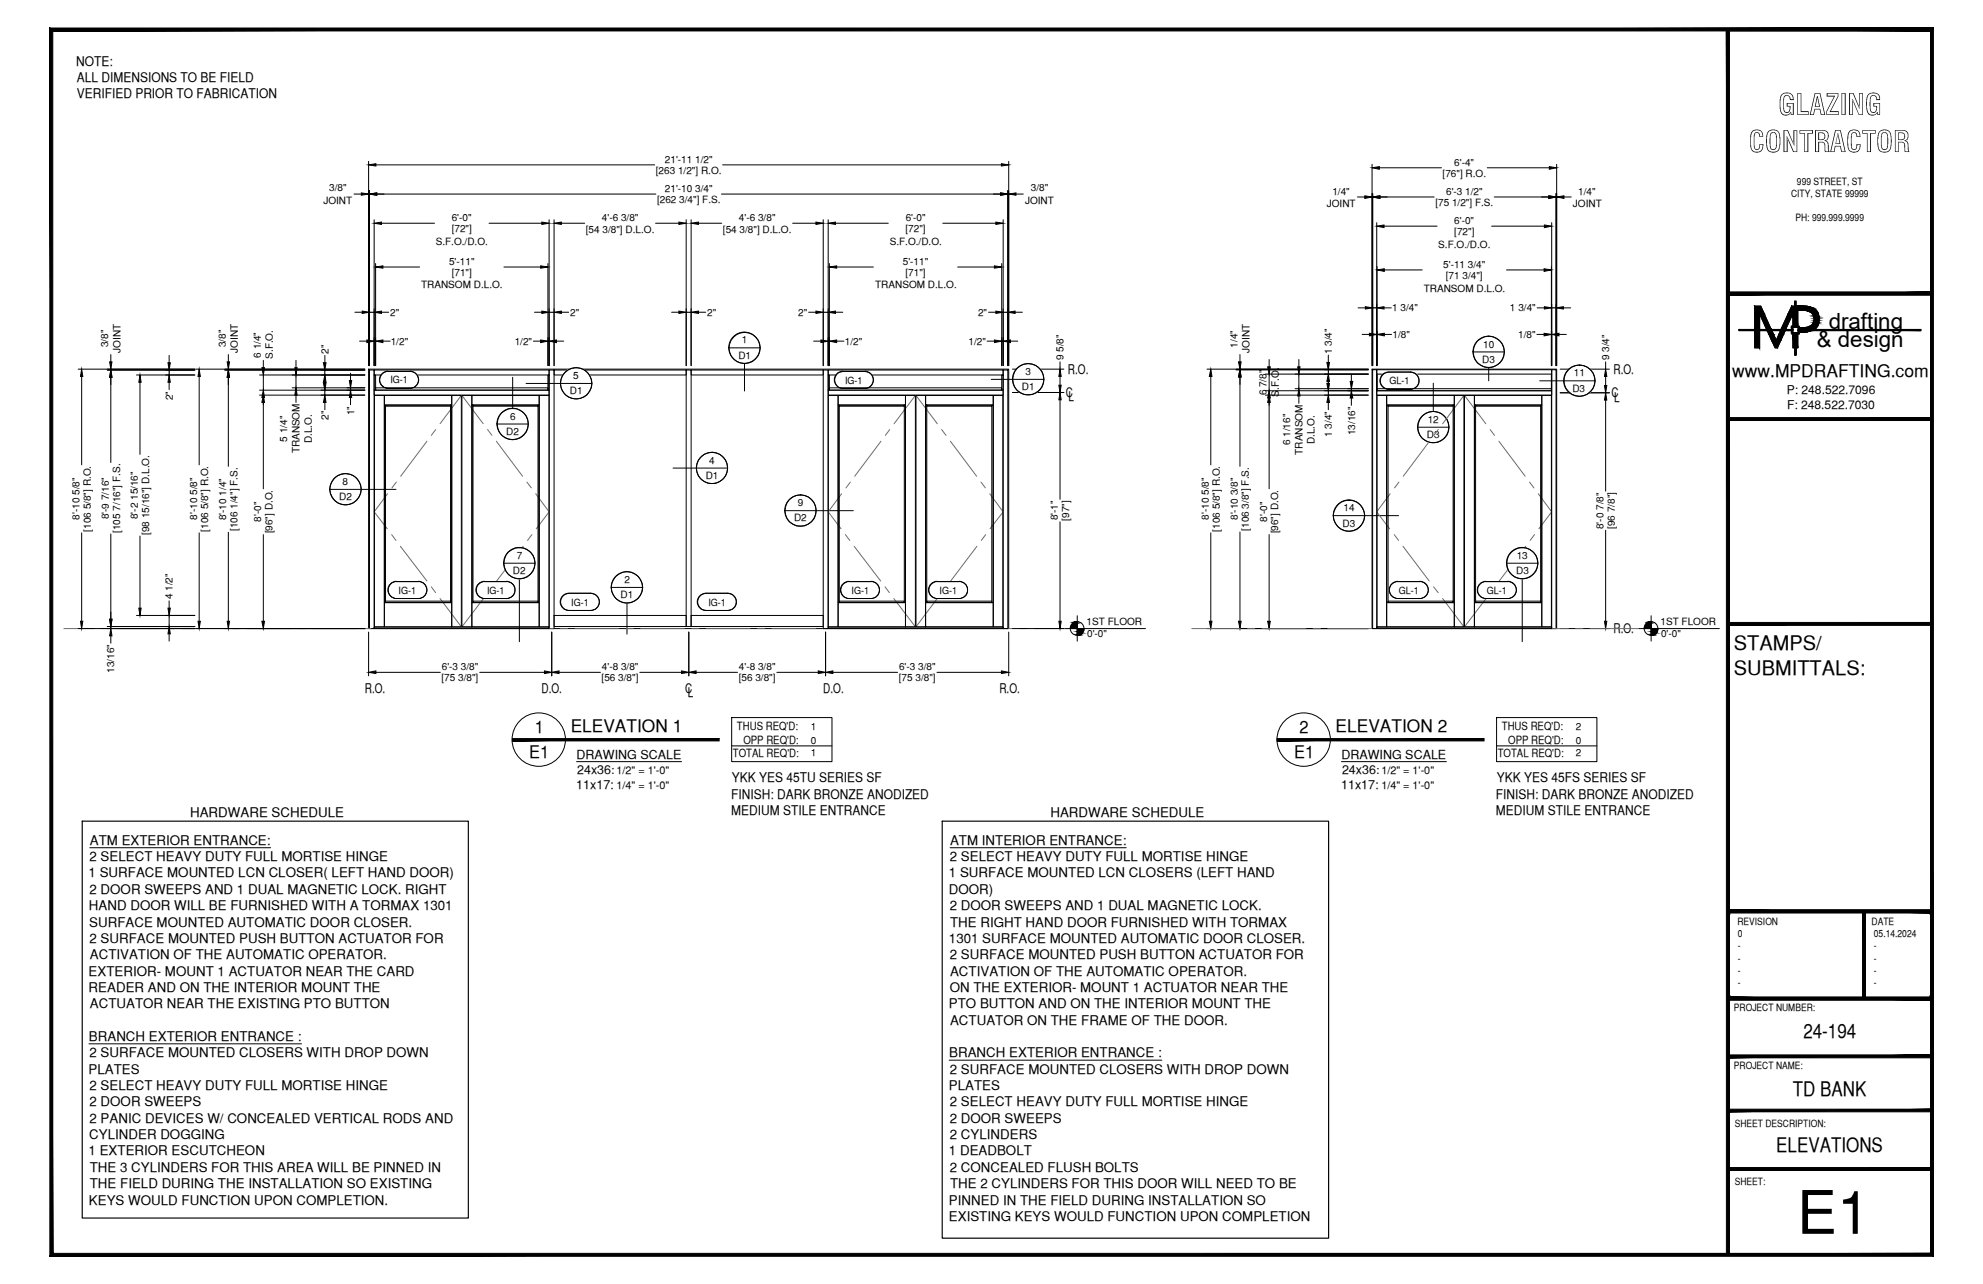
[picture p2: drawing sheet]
<svg xmlns="http://www.w3.org/2000/svg" width="432mm" height="279mm" viewBox="0 0 432 279" stroke-linecap="round" stroke-linejoin="round" font-family="sans-serif">
<defs><g id="words">
<text font-size="13.1" x="391.3" y="268.5">E1</text>
<g font-size="6.3">
<text x="387.2" y="25">GLAZING</text>
<text x="380.8" y="33.1">CONTRACTOR</text>
</g>
<g font-size="4.9">
<text x="398.2" y="71.5">drafting</text>
<text x="395.6" y="75.5">&amp; design</text>
</g>
<g font-size="4.4">
<text x="377.6" y="141.5">STAMPS/</text>
<text x="377.6" y="146.9">SUBMITTALS:</text>
<text x="392.7" y="225.8">24-194</text>
<text x="390.4" y="238.5">TD BANK</text>
<text x="386.8" y="250.7">ELEVATIONS</text>
</g>
<g font-size="3.8">
<text x="377.2" y="82">www.MPDRAFTING.com</text>
<text x="116.5" y="159.6">1</text>
<text x="124.3" y="159.4">ELEVATION 1</text>
<text x="283" y="159.6">2</text>
<text x="290.8" y="159.4">ELEVATION 2</text>
<text x="115.3" y="164.8">E1</text>
<text x="281.8" y="164.8">E1</text>
</g>
<g font-size="2.9">
<text x="16.6" y="14.3">NOTE:</text>
<text x="16.7" y="17.8">ALL DIMENSIONS TO BE FIELD</text>
<text x="16.7" y="21.4">VERIFIED PRIOR TO FABRICATION</text>
<text x="232.5" y="81.5">R.O.</text>
<text x="351.3" y="81.5">R.O.</text>
<text x="232.1" y="86.3">C</text>
<text x="232.7" y="87.2">L</text>
<text x="350.9" y="86.5">C</text>
<text x="351.5" y="87.5">L</text>
<text x="351.3" y="137.7">R.O.</text>
<text x="79.4" y="150.7">R.O.</text>
<text x="117.9" y="150.7">D.O.</text>
<text x="149.2" y="150.7">C</text>
<text x="149.8" y="151.8">L</text>
<text x="179.3" y="150.7">D.O.</text>
<text x="217.6" y="150.7">R.O.</text>
<text x="159.2" y="173.8">FINISH: DARK BRONZE ANODIZED</text>
<text x="159.4" y="170.2">YKK YES 45TU SERIES SF</text>
<text x="325.8" y="173.8">FINISH: DARK BRONZE ANODIZED</text>
<text x="325.9" y="170.2">YKK YES 45FS SERIES SF</text>
<text x="41.4" y="177.8">HARDWARE SCHEDULE</text>
<text x="159.2" y="177.4">MEDIUM STILE ENTRANCE</text>
<text x="228.7" y="177.8">HARDWARE SCHEDULE</text>
<text x="325.8" y="177.4">MEDIUM STILE ENTRANCE</text>
<text x="19.6" y="183.8">ATM EXTERIOR ENTRANCE:</text>
<text x="206.9" y="183.8">ATM INTERIOR ENTRANCE:</text>
<text x="19.3" y="190.9">1 SURFACE MOUNTED LCN CLOSER( LEFT HAND DOOR)</text>
<text x="19.5" y="187.4">2 SELECT HEAVY DUTY FULL MORTISE HINGE</text>
<text x="206.6" y="190.9">1 SURFACE MOUNTED LCN CLOSERS (LEFT HAND</text>
<text x="206.8" y="187.4">2 SELECT HEAVY DUTY FULL MORTISE HINGE</text>
<text x="19.5" y="194.5">2 DOOR SWEEPS AND 1 DUAL MAGNETIC LOCK. RIGHT</text>
<text x="206.6" y="194.5">DOOR)</text>
<text x="19.4" y="198.1">HAND DOOR WILL BE FURNISHED WITH A TORMAX 1301</text>
<text x="19.4" y="201.6">SURFACE MOUNTED AUTOMATIC DOOR CLOSER.</text>
<text x="206.8" y="198.1">2 DOOR SWEEPS AND 1 DUAL MAGNETIC LOCK.</text>
<text x="206.9" y="201.6">THE RIGHT HAND DOOR FURNISHED WITH TORMAX</text>
<text x="19.5" y="205.2">2 SURFACE MOUNTED PUSH BUTTON ACTUATOR FOR</text>
<text x="19.6" y="208.7">ACTIVATION OF THE AUTOMATIC OPERATOR.</text>
<text x="206.6" y="205.2">1301 SURFACE MOUNTED AUTOMATIC DOOR CLOSER.</text>
<text x="206.8" y="208.7">2 SURFACE MOUNTED PUSH BUTTON ACTUATOR FOR</text>
<text x="19.3" y="212.3">EXTERIOR- MOUNT 1 ACTUATOR NEAR THE CARD</text>
<text x="19.3" y="215.8">READER AND ON THE INTERIOR MOUNT THE</text>
<text x="206.8" y="215.8">ON THE EXTERIOR- MOUNT 1 ACTUATOR NEAR THE</text>
<text x="206.9" y="212.3">ACTIVATION OF THE AUTOMATIC OPERATOR.</text>
<text x="19.6" y="219.4">ACTUATOR NEAR THE EXISTING PTO BUTTON</text>
<text x="206.6" y="219.4">PTO BUTTON AND ON THE INTERIOR MOUNT THE</text>
<text x="19.4" y="226.5">BRANCH EXTERIOR ENTRANCE :</text>
<text x="206.9" y="222.9">ACTUATOR ON THE FRAME OF THE DOOR.</text>
<text x="19.3" y="233.6">PLATES</text>
<text x="19.5" y="230.1">2 SURFACE MOUNTED CLOSERS WITH DROP DOWN</text>
<text x="206.7" y="230.1">BRANCH EXTERIOR ENTRANCE :</text>
<text x="206.8" y="233.6">2 SURFACE MOUNTED CLOSERS WITH DROP DOWN</text>
<text x="19.5" y="237.2">2 SELECT HEAVY DUTY FULL MORTISE HINGE</text>
<text x="206.6" y="237.2">PLATES</text>
<text x="19.5" y="240.7">2 DOOR SWEEPS</text>
<text x="19.5" y="244.3">2 PANIC DEVICES W/ CONCEALED VERTICAL RODS AND</text>
<text x="206.8" y="240.7">2 SELECT HEAVY DUTY FULL MORTISE HINGE</text>
<text x="206.8" y="244.3">2 DOOR SWEEPS</text>
<text x="19.3" y="251.4">1 EXTERIOR ESCUTCHEON</text>
<text x="19.4" y="247.8">CYLINDER DOGGING</text>
<text x="206.6" y="251.4">1 DEADBOLT</text>
<text x="206.8" y="247.8">2 CYLINDERS</text>
<text x="19.6" y="255">THE 3 CYLINDERS FOR THIS AREA WILL BE PINNED IN</text>
<text x="206.8" y="255">2 CONCEALED FLUSH BOLTS</text>
<text x="19.4" y="262.1">KEYS WOULD FUNCTION UPON COMPLETION.</text>
<text x="19.6" y="258.5">THE FIELD DURING THE INSTALLATION SO EXISTING</text>
<text x="206.6" y="262.1">PINNED IN THE FIELD DURING INSTALLATION SO</text>
<text x="206.9" y="258.5">THE 2 CYLINDERS FOR THIS DOOR WILL NEED TO BE</text>
<text x="206.6" y="265.7">EXISTING KEYS WOULD FUNCTION UPON COMPLETION</text>
</g>
<g font-size="2.7">
<text x="125.5" y="165.1">DRAWING SCALE</text>
<text x="292.1" y="165.1">DRAWING SCALE</text>
<text x="125.5" y="171.7">11x17:</text>
<text x="125.7" y="168.4">24x36:</text>
<text x="292" y="171.7">11x17:</text>
<text x="292.2" y="168.4">24x36:</text>
</g>
<g font-size="2.6">
<text x="389.1" y="85.8">P: 248.522.7096</text>
<text x="389.1" y="89">F: 248.522.7030</text>
</g>
<g font-size="2.5">
<text x="160.5" y="158.9">THUS REQ'D:</text>
<text x="161.9" y="161.9">OPP REQ'D:</text>
<text x="327" y="158.9">THUS REQ'D:</text>
<text x="328.4" y="161.9">OPP REQ'D:</text>
<text x="159.6" y="164.7">TOTAL REQ'D:</text>
<text x="326.1" y="164.7">TOTAL REQ'D:</text>
</g>
<g font-size="2.4">
<text x="134.2" y="168.5">1/2&quot; = 1'-0&quot;</text>
<text x="134.2" y="171.7">1/4&quot; = 1'-0&quot;</text>
<text x="300.8" y="168.5">1/2&quot; = 1'-0&quot;</text>
<text x="300.8" y="171.7">1/4&quot; = 1'-0&quot;</text>
</g>
<g font-size="2.2">
<text x="144.8" y="35.4">21'-11 1/2&quot;</text>
<text x="71.7" y="41.7">3/8&quot;</text>
<text x="142.8" y="37.9">[263 1/2&quot;] R.O.</text>
<text x="144.8" y="41.8">21'-10 3/4&quot;</text>
<text x="224.5" y="41.7">3/8&quot;</text>
<text x="314.1" y="38.5">[76&quot;] R.O.</text>
<text x="316.7" y="36.1">6'-4&quot;</text>
<text x="391.3" y="40.2">999 STREET, ST</text>
<text x="70.4" y="44.3">JOINT</text>
<text x="143.1" y="44.3">[262 3/4&quot;] F.S.</text>
<text x="223.2" y="44.3">JOINT</text>
<text x="288.9" y="45">JOINT</text>
<text x="290.1" y="42.4">1/4&quot;</text>
<text x="312.5" y="44.9">[75 1/2&quot;] F.S.</text>
<text x="314.9" y="42.4">6'-3 1/2&quot;</text>
<text x="342.5" y="45">JOINT</text>
<text x="343.7" y="42.4">1/4&quot;</text>
<text x="390" y="42.9">CITY, STATE 99999</text>
<text x="94.9" y="53.2">S.F.O./D.O.</text>
<text x="98.4" y="48.1">6'-0&quot;</text>
<text x="98.4" y="50.5">[72&quot;]</text>
<text x="127.6" y="50.6">[54 3/8&quot;] D.L.O.</text>
<text x="131.1" y="48.1">4'-6 3/8&quot;</text>
<text x="157.4" y="50.6">[54 3/8&quot;] D.L.O.</text>
<text x="160.9" y="48.1">4'-6 3/8&quot;</text>
<text x="193.7" y="53.2">S.F.O./D.O.</text>
<text x="197.2" y="50.5">[72&quot;]</text>
<text x="197.2" y="48.1">6'-0&quot;</text>
<text x="313.2" y="53.9">S.F.O./D.O.</text>
<text x="316.7" y="48.8">6'-0&quot;</text>
<text x="316.7" y="51.2">[72&quot;]</text>
<text x="391" y="48.2">PH: 999.999.9999</text>
<text x="97.8" y="57.7">5'-11&quot;</text>
<text x="196.6" y="57.7">5'-11&quot;</text>
<text x="314.3" y="58.3">5'-11 3/4&quot;</text>
<text x="91.7" y="62.7">TRANSOM D.L.O.</text>
<text x="98.4" y="60.1">[71&quot;]</text>
<text x="190.6" y="62.7">TRANSOM D.L.O.</text>
<text x="197.2" y="60.1">[71&quot;]</text>
<text x="310" y="63.4">TRANSOM D.L.O.</text>
<text x="314.8" y="60.8">[71 3/4&quot;]</text>
<text x="85" y="68.8">2&quot;</text>
<text x="124.1" y="68.8">2&quot;</text>
<text x="154" y="68.8">2&quot;</text>
<text x="173.8" y="68.8">2&quot;</text>
<text x="213" y="68.8">2&quot;</text>
<text x="303.1" y="67.8">1 3/4&quot;</text>
<text x="328.8" y="67.8">1 3/4&quot;</text>
<text x="23.6" y="75.6" transform="rotate(-90 23.6 75.6)">3/8&quot;</text>
<text x="26.2" y="76.8" transform="rotate(-90 26.2 76.8)">JOINT</text>
<text x="49.1" y="75.6" transform="rotate(-90 49.1 75.6)">3/8&quot;</text>
<text x="51.8" y="76.8" transform="rotate(-90 51.8 76.8)">JOINT</text>
<text x="56.8" y="77.9" transform="rotate(-90 56.8 77.9)">6 1/4&quot;</text>
<text x="71.5" y="77" transform="rotate(-90 71.5 77)">2&quot;</text>
<text x="85.1" y="75.1">1/2&quot;</text>
<text x="112.1" y="75.1">1/2&quot;</text>
<text x="161.5" y="74.7">1</text>
<text x="184" y="75.1">1/2&quot;</text>
<text x="210.9" y="75.1">1/2&quot;</text>
<text x="269.4" y="75.6" transform="rotate(-90 269.4 75.6)">1/4&quot;</text>
<text x="272.1" y="76.8" transform="rotate(-90 272.1 76.8)">JOINT</text>
<text x="290" y="77.1" transform="rotate(-90 290 77.1)">1 3/4&quot;</text>
<text x="303.2" y="73.6">1/8&quot;</text>
<text x="323" y="75.6">10</text>
<text x="330.6" y="73.6">1/8&quot;</text>
<text x="59.4" y="78.1" transform="rotate(-90 59.4 78.1)">S.F.O.</text>
<text x="85" y="83.4">IG-1</text>
<text x="124.8" y="82.5">5</text>
<text x="160.8" y="78.1">D1</text>
<text x="184" y="83.5">IG-1</text>
<text x="223.3" y="81.6">3</text>
<text x="231.6" y="78.4" transform="rotate(-90 231.6 78.4)">9 5/8&quot;</text>
<text x="302.6" y="83.6">GL-1</text>
<text x="322.8" y="78.9">D3</text>
<text x="342.7" y="81.9">11</text>
<text x="350.4" y="78.4" transform="rotate(-90 350.4 78.4)">9 3/4&quot;</text>
<text x="37.7" y="87.1" transform="rotate(-90 37.7 87.1)">2&quot;</text>
<text x="124.1" y="85.8">D1</text>
<text x="222.5" y="84.9">D1</text>
<text x="275.8" y="86" transform="rotate(-90 275.8 86)">6 7/8&quot;</text>
<text x="278.4" y="86.3" transform="rotate(-90 278.4 86.3)">S.F.O.</text>
<text x="342.4" y="85.2">D3</text>
<text x="71.5" y="91.4" transform="rotate(-90 71.5 91.4)">2&quot;</text>
<text x="77.2" y="90.4" transform="rotate(-90 77.2 90.4)">1&quot;</text>
<text x="110.2" y="94.6">D2</text>
<text x="111.1" y="91.3">6</text>
<text x="290" y="95.1" transform="rotate(-90 290 95.1)">1 3/4&quot;</text>
<text x="295.1" y="94.7" transform="rotate(-90 295.1 94.7)">13/16&quot;</text>
<text x="310.7" y="95.3">D3</text>
<text x="310.9" y="92">12</text>
<text x="62.5" y="96.1" transform="rotate(-90 62.5 96.1)">5 1/4&quot;</text>
<text x="65.2" y="98.7" transform="rotate(-90 65.2 98.7)">TRANSOM</text>
<text x="67.9" y="96.5" transform="rotate(-90 67.9 96.5)">D.L.O.</text>
<text x="154.4" y="100.9">4</text>
<text x="280.9" y="96.9" transform="rotate(-90 280.9 96.9)">6 1/16&quot;</text>
<text x="283.6" y="98.9" transform="rotate(-90 283.6 98.9)">TRANSOM</text>
<text x="286.3" y="96.6" transform="rotate(-90 286.3 96.6)">D.L.O.</text>
<text x="74.6" y="105.5">8</text>
<text x="153.7" y="104.2">D1</text>
<text x="17.3" y="113.1" transform="rotate(-90 17.3 113.1)">8'-10 5/8&quot;</text>
<text x="23.7" y="113" transform="rotate(-90 23.7 113)">8'-9 7/16&quot;</text>
<text x="30" y="113" transform="rotate(-90 30 113)">8'-2 15/16&quot;</text>
<text x="42.9" y="113.1" transform="rotate(-90 42.9 113.1)">8'-10 5/8&quot;</text>
<text x="49.3" y="113.2" transform="rotate(-90 49.3 113.2)">8'-10 1/4&quot;</text>
<text x="56.9" y="113.5" transform="rotate(-90 56.9 113.5)">8'-0&quot;</text>
<text x="73.9" y="108.8">D2</text>
<text x="172.9" y="113.5">D2</text>
<text x="173.7" y="110.2">9</text>
<text x="230.4" y="113.2" transform="rotate(-90 230.4 113.2)">8'-1&quot;</text>
<text x="232.8" y="113.3" transform="rotate(-90 232.8 113.3)">[97&quot;]</text>
<text x="263.2" y="113.1" transform="rotate(-90 263.2 113.1)">8'-10 5/8&quot;</text>
<text x="269.6" y="113.2" transform="rotate(-90 269.6 113.2)">8'-10 3/8&quot;</text>
<text x="275.9" y="113.5" transform="rotate(-90 275.9 113.5)">8'-0&quot;</text>
<text x="292.5" y="111.3">14</text>
<text x="19.8" y="115.7" transform="rotate(-90 19.8 115.7)">[106 5/8&quot;] R.O.</text>
<text x="26.2" y="116" transform="rotate(-90 26.2 116)">[105 7/16&quot;] F.S.</text>
<text x="32.5" y="116.4" transform="rotate(-90 32.5 116.4)">[98 15/16&quot;] D.L.O.</text>
<text x="45.3" y="115.7" transform="rotate(-90 45.3 115.7)">[106 5/8&quot;] R.O.</text>
<text x="51.7" y="115.6" transform="rotate(-90 51.7 115.6)">[106 1/4&quot;] F.S.</text>
<text x="59.3" y="116.1" transform="rotate(-90 59.3 116.1)">[96&quot;] D.O.</text>
<text x="265.6" y="115.7" transform="rotate(-90 265.6 115.7)">[106 5/8&quot;] R.O.</text>
<text x="272" y="115.5" transform="rotate(-90 272 115.5)">[106 3/8&quot;] F.S.</text>
<text x="278.3" y="116.1" transform="rotate(-90 278.3 116.1)">[96&quot;] D.O.</text>
<text x="292.4" y="114.6">D3</text>
<text x="349.2" y="115.1" transform="rotate(-90 349.2 115.1)">8'-0 7/8&quot;</text>
<text x="351.6" y="115.1" transform="rotate(-90 351.6 115.1)">[96 7/8&quot;]</text>
<text x="111.7" y="124.9">D2</text>
<text x="112.5" y="121.6">7</text>
<text x="330.1" y="124.9">D3</text>
<text x="330.3" y="121.6">13</text>
<text x="37.6" y="130.4" transform="rotate(-90 37.6 130.4)">4 1/2&quot;</text>
<text x="86.8" y="129.2">IG-1</text>
<text x="106" y="129.2">IG-1</text>
<text x="124.4" y="131.8">IG-1</text>
<text x="135.1" y="130.2">D1</text>
<text x="136" y="126.9">2</text>
<text x="154.2" y="131.8">IG-1</text>
<text x="185.4" y="129.2">IG-1</text>
<text x="204.6" y="129.2">IG-1</text>
<text x="304.6" y="129.2">GL-1</text>
<text x="323.8" y="129.2">GL-1</text>
<text x="236.6" y="136">1ST FLOOR</text>
<text x="361.6" y="136">1ST FLOOR</text>
<text x="236.7" y="138.7">0'-0&quot;</text>
<text x="361.7" y="138.7">0'-0&quot;</text>
<text x="24.9" y="146.4" transform="rotate(-90 24.9 146.4)">13/16&quot;</text>
<text x="96.1" y="148.3">[75 3/8&quot;]</text>
<text x="96.2" y="145.9">6'-3 3/8&quot;</text>
<text x="131" y="148.3">[56 3/8&quot;]</text>
<text x="131.1" y="145.9">4'-8 3/8&quot;</text>
<text x="160.8" y="148.3">[56 3/8&quot;]</text>
<text x="160.9" y="145.9">4'-8 3/8&quot;</text>
<text x="195.7" y="148.3">[75 3/8&quot;]</text>
<text x="195.8" y="145.9">6'-3 3/8&quot;</text>
<text x="176.6" y="158.9">1</text>
<text x="176.6" y="161.8">0</text>
<text x="343.2" y="158.9">2</text>
<text x="343.2" y="161.8">0</text>
<text x="176.6" y="164.5">1</text>
<text x="343.2" y="164.5">2</text>
<text x="378.3" y="201.3">REVISION</text>
<text x="378.4" y="204">0</text>
<text x="407.5" y="201.3">DATE</text>
<text x="408" y="204">05.14.2024</text>
<text x="378.4" y="206.6">-</text>
<text x="378.4" y="209.2">-</text>
<text x="408" y="206.6">-</text>
<text x="408" y="209.2">-</text>
<text x="378.4" y="211.9">-</text>
<text x="378.4" y="214.5">-</text>
<text x="408" y="211.9">-</text>
<text x="408" y="214.5">-</text>
<text x="377.6" y="219.9">PROJECT NUMBER:</text>
<text x="377.6" y="232.5">PROJECT NAME:</text>
<text x="377.8" y="245.2">SHEET DESCRIPTION:</text>
<text x="377.8" y="257.9">SHEET:</text>
</g>
</g></defs>
<!-- layer: COMPONENTS -->
<g fill="none" stroke="#000" stroke-width=".22">
<path d="M80.5 80.5h1v56.3h-1zM81.5 80.5h38.1v1.1h-38.1zM81.5 84.9h38.1v1.1h-38.1zM119.6 80.5h1v56.3h-1zM120.6 80.5h28.8v1.1h-28.8zM149.4 80.5h1.1v55.8h-1.1zM150.5 80.5h28.8v1.1h-28.8zM179.3 80.5h1v56.3h-1zM180.3 80.5h38.1v1.1h-38.1zM180.3 84.9h38.1v1.1h-38.1zM218.4 80.5h1.1v56.3h-1.1zM298.9 80.5h.9v56.3h-.9z"/>
<path d="M299.8 80.5h38.1v.9h-38.1zM299.8 85h38.1v1h-38.1zM337.9 80.5h.9v56.3h-.9zM120.6 133.9h28.8v2.4h-28.8zM150.5 133.9h28.8v2.4h-28.8z"/>
</g>
<!-- layer: SYMBOLS -->
<g fill="none" stroke="#fff" stroke-width=".22">
<path d="M162.1 72.3l.9 .2M223.9 79.1l.9 .1M324.2 73.2l.9 .1M343.9 79.4l-.8 .2M84.2 84.5h5.4h-5.1h4.8M89.3 80.8h-5.1h5.4M111.6 88.9l.9 .1M125.5 80l.9 .1M155.1 98.4l.8 .2M183.3 84.5h5.4h-5.1h4.7M188.3 80.8l-5 .1h5.4M302.1 84.6h5.4l-5.1 .1h4.7"/>
<path d="M307.1 81h-5h5.4M312.1 89.5l.9 .2M75.2 103.1l.9 .1M113.1 119.2l.9 .1M174.3 107.7l.9 .1M293.8 108.8l.8 .2M331.5 119.2l.9 .1M86 130.2h5.4h-5h4.7M91.1 126.6h-5.1h5.4M105.2 130.2h5.4h-5.1h4.8M110.3 126.6h-5.1h5.4M123.6 132.8h5.4h-5.1h4.8"/>
<path d="M128.7 129.1l-5.1 .1h5.4M136.5 124.4l.9 .1M153.4 132.8h5.4h-5.1h4.8M158.5 129.1l-5.1 .1h5.4M184.6 130.2h5.4h-5.1h4.8M189.7 126.6h-5.1h5.4M203.8 130.2h5.4h-5.1h4.8M208.9 126.6h-5.1h5.4M304.1 130.2h5.4h-5.1h4.8M309.2 126.6h-5.1h5.4M323.3 130.2h5.4h-5.1h4.8M328.4 126.6h-5.1h5.4"/>
</g>
<g fill="#fff" stroke="#fff" stroke-width=".22">
<path d="M123 129.3l.6-.1h5.4zM123 129.3h6.6l-.6-.1zM122.5 129.8l.5-.5h6.6zM122.5 129.8h7.6l-.5-.5zM122.5 129.8h7.6l-7.9 .6zM122.2 130.4h8.2l-.3-.6zM122.2 130.4h8.2l-8.4 .6zM122 131h8.6l-.2-.6zM122 131h8.6l-8.4 .6zM122.2 131.6h8.2l.2-.6zM122.2 131.6h8.2l-7.9 .5zM122.5 132.1h7.6l.3-.5zM122.5 132.1h7.6l-7.1 .5zM123 132.6h6.6l.5-.5zM123 132.6h6.6l-6 .2zM123.6 132.8h5.4l.6-.2z"/>
<path d="M160.5 78.7l1.6 .4zM160.5 78.7l2.5 .3-.9 .1zM159.8 78.1l.7 .6 2.5 .3zM159.8 78.1l4 .6-.8 .3zM159.2 77.4l.6 .7 4 .6zM159.2 77.4l5.3 .7-.7 .6zM158.9 76.6l.3 .8 5.3 .7zM158.9 76.6l6.2 .8-.6 .7zM158.7 75.7l.2 .9 6.2 .8zM158.7 75.7l6.7 .9-.3 .8zM158.9 74.9l-.2 .8 6.7 .9zM158.9 74.9l6.6 .8-.1 .9zM159.2 74l-.3 .9 6.6 .8zM159.2 74l6.2 .9 .1 .8zM159.8 73.3l-.6 .7 6.2 .9zM159.8 73.3l5.3 .7 .3 .9zM159.8 73.3l5.3 .7-4.6-1.2zM160.5 72.8l4 .5 .6 .7zM160.5 72.8l4 .5-3.2-.8zM161.3 72.5l2.5 .3 .7 .5zM161.3 72.5l2.5 .3-1.7-.5zM162.1 72.3l1.7 .5z"/>
<path d="M134.8 130.7l.8 .4 .9 .2zM134.8 130.7l2.6 .4-.9 .2zM134.1 130.2l.7 .5 2.6 .4zM134.1 130.2l4.1 .5-.8 .4zM133.6 129.5l.5 .7 4.1 .5zM133.6 129.5l5.3 .7-.7 .5zM133.2 128.7l.4 .8 5.3 .7zM133.2 128.7l6.2 .8-.5 .7zM133.1 127.8l.1 .9 6.2 .8zM133.1 127.8l6.7 .9-.4 .8zM133.2 126.9l-.1 .9 6.7 .9zM133.2 126.9l6.8 .9-.2 .9zM133.6 126.1l-.4 .8 6.8 .9zM133.6 126.1l6.2 .8 .2 .9zM134.1 125.4l-.5 .7 6.2 .8zM134.1 125.4l5.3 .7 .4 .8zM134.1 125.4l5.3 .7-4.6-1.2zM134.8 124.9l4.1 .5 .5 .7zM134.8 124.9l4.1 .5-3.3-.9zM135.6 124.5l2.6 .4 .7 .5zM135.6 124.5l2.6 .4-1.7-.5zM136.5 124.4l.9 .1 .8 .4z"/>
<path d="M73.5 109.4l1.7 .5zM73.5 109.4l2.6 .3-.9 .2zM72.8 108.8l.7 .6 2.6 .3zM72.8 108.8l4.2 .6-.9 .3zM72.3 108.1l.5 .7 4.2 .6zM72.3 108.1l5.4 .7-.7 .6zM71.9 107.3l.4 .8 5.4 .7zM71.9 107.3l6.3 .8-.5 .7zM71.8 106.5l.1 .8 6.3 .8zM71.8 106.5l6.7 .8-.3 .8zM71.9 105.6l-.1 .9 6.7 .8zM71.9 105.6l6.8 .9-.2 .8zM72.3 104.8l-.4 .8 6.8 .9zM72.3 104.8l6.2 .8 .2 .9zM72.8 104.1l-.5 .7 6.2 .8zM72.8 104.1l5.4 .7 .3 .8zM72.8 104.1l5.4 .7-4.7-1.3zM73.5 103.5l4.2 .6 .5 .7zM73.5 103.5l4.2 .6-3.3-.9zM74.4 103.2l2.6 .3 .7 .6zM74.4 103.2l2.6 .3-1.8-.4zM75.2 103.1l1.8 .4z"/>
<path d="M172.7 114l.7 .4 .9 .1zM172.7 114l2.5 .4-.9 .1zM171.9 113.5l.8 .5 2.5 .4zM171.9 113.5l4.1 .5-.8 .4zM171.4 112.8l.5 .7 4.1 .5zM171.4 112.8l5.3 .7-.7 .5zM171.1 112l.3 .8 5.3 .7zM171.1 112l6.2 .8-.6 .7zM170.9 111.1l.2 .9 6.2 .8zM170.9 111.1l6.7 .9-.3 .8zM171.1 110.2l-.2 .9 6.7 .9zM171.1 110.2l6.6 .9-.1 .9zM171.4 109.4l-.3 .8 6.6 .9zM171.4 109.4l6.2 .8 .1 .9zM171.9 108.7l-.5 .7 6.2 .8zM171.9 108.7l5.4 .7 .3 .8zM171.9 108.7l5.4 .7-4.6-1.3zM172.7 108.1l4 .6 .6 .7zM172.7 108.1l4 .6-3.3-.9zM173.4 107.8l2.6 .3 .7 .6zM173.4 107.8l2.6 .3-1.7-.4zM174.3 107.7l1.7 .4z"/>
<path d="M152.8 129.3l.6-.1h5.4zM152.8 129.3h6.6l-.6-.1zM152.3 129.8l.5-.5h6.6zM152.3 129.8h7.6l-.5-.5zM152.3 129.8h7.6l-7.9 .6zM152 130.4h8.3l-.4-.6zM152 130.4h8.3l-8.4 .6zM151.9 131h8.4v-.6zM151.9 131h8.4l-8.3 .6zM152 131.6h8.3v-.6zM152 131.6h8.3l-8 .5zM152.3 132.1h7.7l.3-.5zM152.3 132.1h7.7l-7.2 .5zM152.8 132.6h6.6l.6-.5zM152.8 132.6h6.6l-6 .2zM153.4 132.8h5.4l.6-.2z"/>
<path d="M153.4 104.8l.8 .4h.9zM153.4 104.8l2.5 .4h-.8zM152.7 104.3l.7 .5 2.5 .4zM152.7 104.3l4 .5-.8 .4zM152.1 103.6l.6 .7 4 .5zM152.1 103.6l5.3 .7-.7 .5zM151.8 102.7l.3 .9 5.3 .7zM151.8 102.7l6.2 .9-.6 .7zM151.6 101.9l.2 .8 6.2 .9zM151.6 101.9l6.7 .8-.3 .9zM151.8 101l-.2 .9 6.7 .8zM151.8 101l6.6 .9-.1 .8zM152.1 100.1l-.3 .9 6.6 .9zM152.1 100.1l6.2 .9 .1 .9zM152.7 99.4l-.6 .7 6.2 .9zM152.7 99.4l5.3 .7 .3 .9zM152.7 99.4l5.3 .7-4.6-1.2zM153.4 98.9l4 .5 .6 .7zM153.4 98.9l4 .5-3.2-.8zM154.2 98.6l2.5 .3 .7 .5zM154.2 98.6l2.5 .3-1.6-.5zM155.1 98.4l1.6 .5z"/>
<path d="M83.6 81l.6-.2h5.4zM83.6 81h6.6l-.6-.2zM83.1 81.5l.5-.5h6.6zM83.1 81.5h7.6l-.5-.5zM83.1 81.5h7.6l-7.9 .5zM82.8 82h8.3l-.4-.5zM82.8 82h8.3l-8.4 .7zM82.7 82.7h8.5l-.1-.7zM82.7 82.7h8.5l-8.4 .6zM82.8 83.3h8.3l.1-.6zM82.8 83.3h8.3l-8 .5zM83.1 83.8h7.6l.4-.5zM83.1 83.8h7.6l-7.1 .5zM83.6 84.3h6.6l.5-.5zM83.6 84.3h6.6l-6 .2zM84.2 84.5h5.4l.6-.2z"/>
<path d="M182.6 81.1l.7-.2h5.4zM182.6 81.1h6.6l-.5-.2zM182.2 81.5l.4-.4h6.6zM182.2 81.5h7.5l-.5-.4zM182.2 81.5h7.5l-7.8 .5zM181.9 82h8.2l-.4-.5zM181.9 82h8.2l-8.4 .7zM181.7 82.7h8.5l-.1-.7zM181.7 82.7h8.5l-8.3 .6zM181.9 83.3h8.2l.1-.6zM181.9 83.3h8.2l-7.9 .6zM182.2 83.9h7.5l.4-.6zM182.2 83.9h7.5l-7.1 .4zM182.6 84.3h6.7l.4-.4zM182.6 84.3h6.7l-6 .2zM183.3 84.5h5.4l.6-.2z"/>
<path d="M222.2 85.5l.8 .4h.9zM222.2 85.5l2.6 .4h-.9zM221.5 85l.7 .5 2.6 .4zM221.5 85l4.1 .5-.8 .4zM221 84.3l.5 .7 4.1 .5zM221 84.3l5.3 .7-.7 .5zM220.7 83.4l.3 .9 5.3 .7zM220.7 83.4l6.2 .9-.6 .7zM220.5 82.5l.2 .9 6.2 .9zM220.5 82.5l6.7 .9-.3 .9zM220.7 81.7l-.2 .8 6.7 .9zM220.7 81.7l6.6 .8-.1 .9zM221 80.8l-.3 .9 6.6 .8zM221 80.8l6.2 .9 .1 .8zM221.5 80.1l-.5 .7 6.2 .9zM221.5 80.1l5.4 .7 .3 .9zM221.5 80.1l5.4 .7-4.7-1.2zM222.2 79.6l4.1 .5 .6 .7zM222.2 79.6l4.1 .5-3.3-.9zM223 79.2l2.6 .4 .7 .5zM223 79.2l2.6 .4-1.7-.5zM223.9 79.1l1.7 .5z"/>
<path d="M123.8 86.4l1.7 .4zM123.8 86.4l2.6 .3-.9 .1zM123.1 85.9l.7 .5 2.6 .3zM123.1 85.9l4.1 .5-.8 .3zM122.5 85.1l.6 .8 4.1 .5zM122.5 85.1l5.4 .8-.7 .5zM122.2 84.3l.3 .8 5.4 .8zM122.2 84.3l6.2 .8-.5 .8zM122 83.4l.2 .9 6.2 .8zM122 83.4l6.8 .9-.4 .8zM122.2 82.5l-.2 .9 6.8 .9zM122.2 82.5l6.7 .9-.1 .9zM122.5 81.7l-.3 .8 6.7 .9zM122.5 81.7l6.3 .8 .1 .9zM123.1 81l-.6 .7 6.3 .8zM123.1 81l5.3 .7 .4 .8zM123.1 81l5.3 .7-4.6-1.2zM123.8 80.5l4.1 .5 .5 .7zM123.8 80.5l4.1 .5-3.3-.9zM124.6 80.1l2.6 .4 .7 .5zM124.6 80.1l2.6 .4-1.7-.5zM125.5 80l1.7 .5z"/>
<path d="M110 95.2l1.6 .5zM110 95.2l2.5 .4-.9 .1zM109.2 94.7l.8 .5 2.5 .4zM109.2 94.7l4.1 .5-.8 .4zM108.7 94l.5 .7 4.1 .5zM108.7 94l5.3 .7-.7 .5zM108.4 93.2l.3 .8 5.3 .7zM108.4 93.2l6.2 .8-.6 .7zM108.3 92.3l.1 .9 6.2 .8zM108.3 92.3l6.6 .9-.3 .8zM108.4 91.4l-.1 .9 6.6 .9zM108.4 91.4l6.7 .9-.2 .9zM108.7 90.6l-.3 .8 6.7 .9zM108.7 90.6l6.2 .8 .2 .9zM109.2 89.9l-.5 .7 6.2 .8zM109.2 89.9l5.4 .7 .3 .8zM109.2 89.9l5.4 .7-4.6-1.3zM110 89.3l4 .6 .6 .7zM110 89.3l4 .6-3.3-.9zM110.7 89l2.6 .3 .7 .6zM110.7 89l2.6 .3-1.7-.4zM111.6 88.9l.9 .1 .8 .3z"/>
<path d="M85.4 126.8l.6-.2h5.4zM85.4 126.8h6.7l-.7-.2zM85 127.2l.4-.4h6.7zM85 127.2h7.5l-.4-.4zM85 127.2h7.5l-7.9 .6zM84.6 127.8h8.2l-.3-.6zM84.6 127.8h8.2l-8.3 .6zM84.5 128.4h8.5l-.2-.6zM84.5 128.4h8.5l-8.4 .6zM84.6 129h8.2l.2-.6zM84.6 129h8.2l-7.8 .6zM85 129.6h7.5l.3-.6zM85 129.6h7.5l-7.1 .4zM85.4 130h6.7l.4-.4zM85.4 130h6.7l-6.1 .2zM86 130.2h5.4l.7-.2z"/>
<path d="M104.6 126.8l.6-.2h5.4zM104.6 126.8h6.7l-.7-.2zM104.1 127.2l.5-.4h6.7zM104.1 127.2h7.7l-.5-.4zM104.1 127.2h7.7l-8 .6zM103.8 127.8h8.3l-.3-.6zM103.8 127.8h8.3l-8.4 .6zM103.7 128.4h8.4v-.6zM103.7 128.4h8.4l-8.3 .6zM103.8 129h8.3v-.6zM103.8 129h8.3l-8 .6zM104.1 129.6h7.7l.3-.6zM104.1 129.6h7.7l-7.2 .4zM104.6 130h6.7l.5-.4zM104.6 130h6.7l-6.1 .2zM105.2 130.2h5.4l.7-.2z"/>
<path d="M184 126.8l.6-.2h5.4zM184 126.8h6.6l-.6-.2zM183.5 127.2l.5-.4h6.6zM183.5 127.2h7.6l-.5-.4zM183.5 127.2h7.6l-7.9 .6zM183.2 127.8h8.2l-.3-.6zM183.2 127.8h8.2l-8.3 .6zM183.1 128.4h8.4l-.1-.6zM183.1 128.4h8.4l-8.3 .6zM183.2 129h8.2l.1-.6zM183.2 129h8.2l-7.9 .6zM183.5 129.6h7.6l.3-.6zM183.5 129.6h7.6l-7.1 .4zM184 130h6.6l.5-.4zM184 130h6.6l-6 .2zM184.6 130.2h5.4l.6-.2z"/>
<path d="M203.2 126.8l.6-.2h5.4zM203.2 126.8h6.6l-.6-.2zM202.7 127.2l.5-.4h6.6zM202.7 127.2h7.6l-.5-.4zM202.7 127.2h7.6l-7.9 .6zM202.4 127.8h8.2l-.3-.6zM202.4 127.8h8.2l-8.4 .6zM202.2 128.4h8.5l-.1-.6zM202.2 128.4h8.5l-8.3 .6zM202.4 129h8.2l.1-.6zM202.4 129h8.2l-7.9 .6zM202.7 129.6h7.6l.3-.6zM202.7 129.6h7.6l-7.1 .4zM203.2 130h6.6l.5-.4zM203.2 130h6.6l-6 .2zM203.8 130.2h5.4l.6-.2z"/>
<path d="M111.4 125.5l1.7 .5zM111.4 125.5l2.6 .4-.9 .1zM110.7 125l.7 .5 2.6 .4zM110.7 125l4.1 .5-.8 .4zM110.2 124.3l.5 .7 4.1 .5zM110.2 124.3l5.3 .7-.7 .5zM109.9 123.4l.3 .9 5.3 .7zM109.9 123.4l6.2 .9-.6 .7zM109.7 122.6l.2 .8 6.2 .9zM109.7 122.6l6.7 .8-.3 .9zM109.9 121.7l-.2 .9 6.7 .8zM109.9 121.7l6.6 .9-.1 .8zM110.2 120.8l-.3 .9 6.6 .9zM110.2 120.8l6.2 .9 .1 .9zM110.7 120.1l-.5 .7 6.2 .9zM110.7 120.1l5.4 .7 .3 .9zM110.7 120.1l5.4 .7-4.7-1.2zM111.4 119.6l4.1 .5 .6 .7zM111.4 119.6l4.1 .5-3.2-.8zM112.3 119.3l2.5 .3 .7 .5zM112.3 119.3l2.5 .3-1.7-.4zM113.1 119.2l.9 .1 .8 .3z"/>
<path d="M301.5 81.2l.6-.2h5.4zM301.5 81.2h6.6l-.6-.2zM301 81.7l.5-.5h6.6zM301 81.7h7.6l-.5-.5zM301 81.7h7.6l-7.9 .5zM300.7 82.2h8.2l-.3-.5zM300.7 82.2h8.2l-8.4 .7zM300.5 82.9h8.5l-.1-.7zM300.5 82.9h8.5l-8.3 .6zM300.7 83.5h8.2l.1-.6zM300.7 83.5h8.2l-7.9 .5zM301 84h7.6l.3-.5zM301 84h7.6l-7.1 .5zM301.5 84.5h6.6l.5-.5zM301.5 84.5h6.6l-6 .1zM302.1 84.6h5.4l.6-.1z"/>
<path d="M292 115.2l1.8 .4zM292 115.2l2.6 .3-.8 .1zM291.3 114.6l.7 .6 2.6 .3zM291.3 114.6l4.2 .6-.9 .3zM290.8 113.9l.5 .7 4.2 .6zM290.8 113.9l5.4 .7-.7 .6zM290.4 113.1l.4 .8 5.4 .7zM290.4 113.1l6.3 .8-.5 .7zM290.3 112.2l.1 .9 6.3 .8zM290.3 112.2l6.8 .9-.4 .8zM290.4 111.4l-.1 .8 6.8 .9zM290.4 111.4l6.8 .8-.1 .9zM290.8 110.6l-.4 .8 6.8 .8zM290.8 110.6l6.3 .8 .1 .8zM291.3 109.9l-.5 .7 6.3 .8zM291.3 109.9l5.4 .7 .4 .8zM291.3 109.9l5.4 .7-4.7-1.3zM292 109.3l4.2 .6 .5 .7zM292 109.3l4.2 .6-3.3-.9zM292.9 109l2.6 .3 .7 .6zM292.9 109l2.6 .3-1.7-.5zM293.8 108.8l1.7 .5z"/>
<path d="M322.5 79.5l.8 .4 .9 .1zM322.5 79.5l2.6 .4-.9 .1zM321.8 79l.7 .5 2.6 .4zM321.8 79l4.1 .5-.8 .4zM321.2 78.3l.6 .7 4.1 .5zM321.2 78.3l5.4 .7-.7 .5zM320.9 77.5l.3 .8 5.4 .7zM320.9 77.5l6.3 .8-.6 .7zM320.8 76.6l.1 .9 6.3 .8zM320.8 76.6l6.7 .9-.3 .8zM320.9 75.7l-.1 .9 6.7 .9zM320.9 75.7l6.7 .9-.1 .9zM321.2 74.9l-.3 .8 6.7 .9zM321.2 74.9l6.3 .8 .1 .9zM321.8 74.2l-.6 .7 6.3 .8zM321.8 74.2l5.4 .7 .3 .8zM321.8 74.2l5.4 .7-4.7-1.2zM322.5 73.7l4.1 .5 .6 .7zM322.5 73.7l4.1 .5-3.3-.9zM323.3 73.3l2.6 .4 .7 .5zM323.3 73.3l2.6 .4-1.7-.5zM324.2 73.2l.9 .1 .8 .4z"/>
<path d="M310.5 95.9l.7 .4h.9zM310.5 95.9l2.5 .4h-.9zM309.7 95.4l.8 .5 2.5 .4zM309.7 95.4l4.1 .5-.8 .4zM309.2 94.7l.5 .7 4.1 .5zM309.2 94.7l5.3 .7-.7 .5zM308.9 93.9l.3 .8 5.3 .7zM308.9 93.9l6.2 .8-.6 .7zM308.7 93l.2 .9 6.2 .8zM308.7 93l6.7 .9-.3 .8zM308.9 92.1l-.2 .9 6.7 .9zM308.9 92.1l6.6 .9-.1 .9zM309.2 91.2l-.3 .9 6.6 .9zM309.2 91.2l6.2 .9 .1 .9zM309.7 90.6l-.5 .6 6.2 .9zM309.7 90.6l5.4 .6 .3 .9zM309.7 90.6l5.4 .6-4.6-1.2zM310.5 90l4 .6 .6 .6zM310.5 90l4 .6-3.3-.9zM311.2 89.7l2.6 .3 .7 .6zM311.2 89.7l2.6 .3-1.7-.5zM312.1 89.5l1.7 .5z"/>
<path d="M343.9 86.2l1.7-.4zM343.1 86.1l.8 .1 1.7-.4zM343.1 86.1l3.2-.9-.7 .6zM342.3 85.8l.8 .3 3.2-.9zM342.3 85.8l4.6-1.3-.6 .7zM341.6 85.2l.7 .6 4.6-1.3zM341.6 85.2l5.6-1.5-.3 .8zM341 84.5l.6 .7 5.6-1.5zM341 84.5l6.3-1.6-.1 .8zM340.7 83.7l.3 .8 6.3-1.6zM340.7 83.7l6.5-1.7 .1 .9zM340.6 82.9l.1 .8 6.5-1.7zM340.6 82.9l6.3-1.7 .3 .8zM340.7 82l-.1 .9 6.3-1.7zM340.7 82l5.6-1.5 .6 .7zM341 81.2l-.3 .8 5.6-1.5zM341 81.2l4.6-1.3 .7 .6zM341.6 80.5l-.6 .7 4.6-1.3zM341.6 80.5l3.2-.9 .8 .3zM341.6 80.5l3.2-.9-2.5 .3zM342.3 79.9l1.6-.5 .9 .2zM342.3 79.9l1.6-.5z"/>
<path d="M303.5 126.8l.6-.2h5.4zM303.5 126.8h6.6l-.6-.2zM303 127.2l.5-.4h6.6zM303 127.2h7.6l-.5-.4zM303 127.2h7.6l-8 .6zM302.6 127.8h8.3l-.3-.6zM302.6 127.8h8.3l-8.4 .6zM302.5 128.4h8.5l-.1-.6zM302.5 128.4h8.5l-8.4 .6zM302.6 129h8.3l.1-.6zM302.6 129h8.3l-7.9 .6zM303 129.6h7.6l.3-.6zM303 129.6h7.6l-7.1 .4zM303.5 130h6.6l.5-.4zM303.5 130h6.6l-6 .2zM304.1 130.2h5.4l.6-.2z"/>
<path d="M322.6 126.8l.7-.2h5.4zM322.6 126.8h6.6l-.5-.2zM322.2 127.2l.4-.4h6.6zM322.2 127.2h7.6l-.6-.4zM322.2 127.2h7.6l-8 .6zM321.8 127.8h8.3l-.3-.6zM321.8 127.8h8.3l-8.3 .6zM321.8 128.4h8.4l-.1-.6zM321.8 128.4h8.4l-8.4 .6zM321.8 129h8.3l.1-.6zM321.8 129h8.3l-7.9 .6zM322.2 129.6h7.6l.3-.6zM322.2 129.6h7.6l-7.2 .4zM322.6 130h6.6l.6-.4zM322.6 130h6.6l-5.9 .2zM323.3 130.2h5.4l.5-.2z"/>
<path d="M329.8 125.5l1.7 .5zM329.8 125.5l2.6 .4-.9 .1zM329.1 125l.7 .5 2.6 .4zM329.1 125l4.1 .5-.8 .4zM328.5 124.3l.6 .7 4.1 .5zM328.5 124.3l5.4 .7-.7 .5zM328.2 123.4l.3 .9 5.4 .7zM328.2 123.4l6.3 .9-.6 .7zM328.1 122.6l.1 .8 6.3 .9zM328.1 122.6l6.7 .8-.3 .9zM328.2 121.7l-.1 .9 6.7 .8zM328.2 121.7l6.7 .9-.1 .8zM328.5 120.8l-.3 .9 6.7 .9zM328.5 120.8l6.3 .9 .1 .9zM329.1 120.1l-.6 .7 6.3 .9zM329.1 120.1l5.4 .7 .3 .9zM329.1 120.1l5.4 .7-4.7-1.2zM329.8 119.6l4.1 .5 .6 .7zM329.8 119.6l4.1 .5-3.3-.8zM330.6 119.3l2.6 .3 .7 .5zM330.6 119.3l2.6 .3-1.7-.4zM331.5 119.2l.9 .1 .8 .3z"/>
</g>
<g fill="none" stroke="#000" stroke-width=".22">
<path d="M158.7 75.7h6.8M162.1 79.1v6M320.8 76.6h6.8M83.1 81.5l.5-.5 .6-.2h5.1a1.84 1.84 0 0 1 1.9 1.9 1.84 1.84 0 0 1-1.9 1.8h-4.8a1.87 1.87 0 0 1-1.6-1.1 1.87 1.87 0 0 1 .2-1.9zM84.5 80.8a1.87 1.87 0 0 0-1.9 1.8 1.87 1.87 0 0 0 1.9 1.9M84.5 80.8h4.8M84.5 84.5h4.8M89.2 80.8a1.87 1.87 0 0 1 1.9 1.8 1.87 1.87 0 0 1-1.9 1.9M108.3 92.3h6.8M111.6 82.1v6.9M114.6 83.4h14.3M182.2 81.5l.4-.4 1-.3h4.7a1.84 1.84 0 0 1 1.9 1.9 1.84 1.84 0 0 1-1.9 1.8h-4.7a1.84 1.84 0 0 1-1.7-1.1 1.84 1.84 0 0 1 .3-1.9z"/>
<path d="M183.5 80.8a1.87 1.87 0 0 0-1.8 1.8 1.87 1.87 0 0 0 1.8 1.9M183.6 80.8h4.7M183.6 84.5h4.7M188.3 80.8a1.87 1.87 0 0 1 1.9 1.8 1.87 1.87 0 0 1-1.9 1.9M215.8 82.5h11.5M301 81.7l.5-.5 .9-.2h4.7a1.87 1.87 0 0 1 1.9 1.8 1.87 1.87 0 0 1-1.9 1.9h-4.7a1.87 1.87 0 0 1-1.7-1.1 1.87 1.87 0 0 1 .3-1.9zM302.4 81a1.87 1.87 0 0 0-1.9 1.8 1.87 1.87 0 0 0 1.9 1.9M302.4 81h4.7a1.87 1.87 0 0 1 1.9 1.8 1.87 1.87 0 0 1-1.9 1.9h-4.7M308.7 93h6.8M312.1 83.4v6.1M324.2 80v2.9M335.3 82.9h12"/>
<path d="M71.8 106.5h14.4M146.6 101.9h11.8M170.9 111.1h14.9M290.3 112.2h14.2M85 127.2l1-.6h5.1a1.84 1.84 0 0 1 1.9 1.8 1.84 1.84 0 0 1-1.9 1.8h-4.7a1.84 1.84 0 0 1-1.7-1 1.84 1.84 0 0 1 .3-2zM86.3 126.5a1.87 1.87 0 0 0-1.8 1.9 1.87 1.87 0 0 0 1.8 1.8M86.4 126.6h4.7M86.4 130.2h4.7M91.1 126.5a1.87 1.87 0 0 1 1.9 1.9 1.87 1.87 0 0 1-1.9 1.8M104.1 127.2l1.1-.6h5.1a1.84 1.84 0 0 1 1.8 1.8 1.84 1.84 0 0 1-1.8 1.8h-4.8a1.84 1.84 0 0 1-1.6-1 1.84 1.84 0 0 1 .2-2zM105.5 126.5a1.87 1.87 0 0 0-1.9 1.9 1.87 1.87 0 0 0 1.9 1.8M105.5 126.6h4.8"/>
<path d="M109.7 122.6h6.8M110.3 126.5a1.87 1.87 0 0 1 1.8 1.9 1.87 1.87 0 0 1-1.8 1.8h-4.8M113.1 126v13.6M122.5 129.8l.5-.5 .9-.2h4.8a1.87 1.87 0 0 1 1.9 1.9 1.87 1.87 0 0 1-1.9 1.8h-4.8a1.87 1.87 0 0 1-1.7-1.1 1.87 1.87 0 0 1 .3-1.9zM123.9 129.1a1.87 1.87 0 0 0-1.9 1.9 1.87 1.87 0 0 0 1.9 1.8M123.9 129.1h4.7a1.87 1.87 0 0 1 1.9 1.9 1.87 1.87 0 0 1-1.9 1.8h-4.7M133.1 127.8h6.9M136.5 131.3v6.7M152.3 129.8l.5-.5 .9-.2h4.8a1.87 1.87 0 0 1 1.8 1.9 1.87 1.87 0 0 1-1.8 1.8h-4.8a1.87 1.87 0 0 1-1.6-1.1 1.87 1.87 0 0 1 .2-1.9zM153.7 129.1a1.87 1.87 0 0 0-1.9 1.9 1.87 1.87 0 0 0 1.9 1.8M153.7 129.1h4.8M153.7 132.8h4.8"/>
<path d="M158.5 129.1a1.87 1.87 0 0 1 1.8 1.9 1.87 1.87 0 0 1-1.8 1.8M183.5 127.2l1.1-.6h5.1a1.84 1.84 0 0 1 1.8 1.8 1.84 1.84 0 0 1-1.8 1.8h-4.8a1.84 1.84 0 0 1-1.7-1 1.84 1.84 0 0 1 .3-2zM184.9 126.5a1.87 1.87 0 0 0-1.9 1.9 1.87 1.87 0 0 0 1.9 1.8M184.9 126.6h4.8M189.6 126.5a1.87 1.87 0 0 1 1.9 1.9 1.87 1.87 0 0 1-1.9 1.8h-4.7M202.7 127.2l1.1-.6h5.1a1.84 1.84 0 0 1 1.8 1.8 1.84 1.84 0 0 1-1.8 1.8h-4.8a1.84 1.84 0 0 1-1.7-1 1.84 1.84 0 0 1 .3-2zM204.1 126.5a1.87 1.87 0 0 0-1.9 1.9 1.87 1.87 0 0 0 1.9 1.8M204.1 126.6h4.8M204.1 130.2h4.8M208.8 126.5a1.87 1.87 0 0 1 1.9 1.9 1.87 1.87 0 0 1-1.9 1.8M231.8 136.8h17.6M234.6 134v5.5"/>
<path d="M303 127.2l1.1-.6h5.1a1.84 1.84 0 0 1 1.8 1.8 1.84 1.84 0 0 1-1.8 1.8h-4.8a1.84 1.84 0 0 1-1.7-1 1.84 1.84 0 0 1 .3-2zM304.4 126.5a1.87 1.87 0 0 0-1.9 1.9 1.87 1.87 0 0 0 1.9 1.8M304.4 126.6h4.8M304.4 130.2h4.8M309.1 126.5a1.87 1.87 0 0 1 1.9 1.9 1.87 1.87 0 0 1-1.9 1.8M322.2 127.2l1.1-.6h5.1a1.84 1.84 0 0 1 1.8 1.8 1.84 1.84 0 0 1-1.8 1.8h-4.8a1.84 1.84 0 0 1-1.7-1 1.84 1.84 0 0 1 .3-2zM323.6 126.5a1.87 1.87 0 0 0-1.9 1.9 1.87 1.87 0 0 0 1.9 1.8M323.6 126.6h4.8M323.6 130.2h4.8M328.1 122.6h6.8M328.3 126.5a1.87 1.87 0 0 1 1.9 1.9 1.87 1.87 0 0 1-1.9 1.8M331.5 126v13.6"/>
<path d="M356.8 136.8h17.6M359.5 134v5.5M159.3 156.1h21.9v9.6h-21.9zM325.9 156.1h21.8v9.6h-21.8zM159.3 162.3h21.9M325.9 162.3h21.8"/>
<circle cx="162.1" cy="75.7" r="3.4"/>
<circle cx="324.1" cy="76.5" r="3.4"/>
<circle cx="324.2" cy="76.6" r="3.4"/>
<circle cx="111.6" cy="92.2" r="3.4"/>
<circle cx="111.7" cy="92.3" r="3.4"/>
<circle cx="125.4" cy="83.4" r="3.4"/>
<circle cx="223.9" cy="82.5" r="3.4"/>
<circle cx="312.1" cy="92.9" r="3.4"/>
<circle cx="312.1" cy="93" r="3.4"/>
<circle cx="343.9" cy="82.8" r="3.4"/>
<circle cx="75.2" cy="106.5" r="3.4"/>
<circle cx="75.2" cy="106.4" r="3.4"/>
<circle cx="155" cy="101.8" r="3.4"/>
<circle cx="174.3" cy="111.1" r="3.4"/>
<circle cx="293.7" cy="112.2" r="3.4"/>
<circle cx="293.8" cy="112.2" r="3.4"/>
<circle cx="113.1" cy="122.5" r="3.4"/>
<circle cx="113.1" cy="122.6" r="3.4"/>
<circle cx="136.5" cy="127.8" r="3.4"/>
<circle cx="234.5" cy="136.7" r="1.49"/>
<circle cx="331.4" cy="122.5" r="3.4"/>
<circle cx="331.5" cy="122.6" r="3.4"/>
<circle cx="359.5" cy="136.7" r="1.49"/>
<circle cx="117.3" cy="160.9" r="5.8"/>
<circle cx="283.9" cy="160.9" r="5.8"/>
</g>
<!-- layer: ROUGH OPENING -->
<path d="M80.3 80.3h139.3v56.5h-139.3zM298.8 80.3h40.2v56.5h-40.2z" fill="none" stroke="#000" stroke-width=".22"/>
<!-- layer: DIM -->
<g fill="none" stroke="#000" stroke-width=".22">
<path d="M80.3 35.1v44.5M81.9 35.9h60.7M157.4 35.9h60.7M219.6 35.1v44.5M298.8 35.8v43.8M300.4 36.5h13.5M323.8 36.5h13.6M339 35.8v43.8M77.1 42.2h1.6M80.3 42.2h.2M80.5 41.5v38.1M81.5 47.8v31.8"/>
<path d="M81.8 57.3v22.3M82 42.2h60.8M83.1 48.6h11.5M83.4 58.1h8M106.5 48.6h11.5M109.7 58.1h8M119.3 57.3v22.3M119.6 47.8v31.8M120.6 47.8v31.8M122.2 48.6h5.1M142.7 48.6h5.1M149.4 47.8v31.8"/>
<path d="M150.5 47.8v31.8M152.1 48.6h5.1M157.1 42.2h60.8M172.6 48.6h5.1M179.3 47.8v31.8M180.3 47.8v31.8M180.6 57.3v22.3M181.9 48.6h11.5M182.2 58.1h8M205.3 48.6h11.6M208.5 58.1h8M218.1 57.3v22.3"/>
<path d="M218.4 47.8v31.8M219.5 41.5v38.1M219.5 42.2h.1M221.2 42.2h1.6M295.6 42.9h1.6M298.8 42.9h.1M298.9 42.1v37.5M299.8 48.5v31.1M299.8 58v21.6M300.5 42.9h11.8M301.4 49.2h11.5M301.4 58.7h8.3"/>
<path d="M324.8 49.2h11.5M325.4 42.9h11.8M328 58.7h8.2M337.8 58v21.6M337.9 48.5v31.1M338.8 42.1v37.5M338.8 42.9h.2M340.6 42.9h1.5M24.1 77.2v1.5M36.8 77.3v1.6M49.7 77.2v1.5M57.3 78.4v1.6"/>
<path d="M64.5 78.4v1.6M70.7 77.3v1.6M77.3 67.9h1.6M78.3 74.2h1.6M80.5 67.9h1M81.5 74.2h.3M83.1 67.9h1.5M83.4 74.2h1.6M116.1 74.2h1.6M116.4 67.9h1.6M119.3 74.2h.3M119.6 67.9h1"/>
<path d="M121.2 74.2h1.5M122.2 67.9h1.6M146.2 67.9h1.6M149.4 67.9h1.1M152.1 67.9h1.6M176.1 67.9h1.6M177.2 74.2h1.6M179.3 67.9h1M180.3 74.2h.3M181.9 67.9h1.6M182.2 74.2h1.6M214.9 74.2h1.6"/>
<path d="M215.3 67.9h1.6M218.1 74.2h.3M218.4 67.9h1.1M220 74.2h1.6M221 67.9h1.6M230.8 78.7v1.6M270 77.2v1.5M276.4 78.2v1.6M282.8 78.2v1.6M289.2 77.3v1.6M295.7 67h1.6M296.6 72.8h1.6"/>
<path d="M298.9 67h.9M299.8 72.8h.1M301.4 67h1.6M301.4 72.8h1.6M334.6 72.8h1.6M334.7 67h1.6M337.8 72.8h.1M337.9 67h.9M339.5 72.8h1.6M340.4 67h1.6M349.6 78.7v1.6M17 80.3h25.4"/>
<path d="M17.8 81.9v19.3M23.4 80.5h19M24.1 80.3v.2M24.1 82.1v18.5M29.7 81.6h12.7M30.5 83.2v15.7M36.8 80.5v1.1M36.8 83.2v1.6M42.6 80.3h36.8M43.4 81.9v19.3M49 80.5h30.4M49.7 80.3v.2"/>
<path d="M49.7 82.1v19.4M56.5 81.6h22.9M56.5 86h22.9M56.5 84.9h22.9M57.3 81.6v3.3M57.3 86.5v19.9M63.6 84.4h15.8M64.5 81.6v2.8M64.5 86v1.6M70.7 80.5v1.1M70.7 81.7v3.1M70.7 84.9v1.1"/>
<path d="M70.7 87.6v1.6M76.3 81.2v1.6M76.3 84.4v.5M76.3 86.5v1.6M220.5 85.4h11.1M220.5 80.3h11.1M230.8 81.9v1.9M230.8 87v21.6M262.8 80.3h35.1M263.7 81.9v19.3M269.2 80.5h28.7M270 80.3v.2"/>
<path d="M270 82v19.5M275.5 86h22.4M275.5 81.4h22.4M275.5 85h22.4M276.4 81.4v3.6M276.4 86.6v19.8M282 84.6h15.9M282.8 81.4v3.2M282.8 86.2v1.6M289.2 80.5v.9M289.2 81.9v2.7M289.2 85v1"/>
<path d="M289.2 87.6v1.6M294.3 81.4v1.6M294.3 84.6v.4M294.3 86.6v1.6M339.7 80.3h10.8M339.7 85.5h10.8M349.6 81.9v2M349.6 87.1v19.8M17.8 116v19.2M24.1 116.2v18.5M30.5 116.6v15.7M43.4 116v19.2"/>
<path d="M49.7 115.8v19.4M57.3 116.3v18.9M230.8 113.5v21.7M263.7 116v19.2M270 115.8v19.4M276.4 116.3v18.9M349.6 115.4v19.8M17 136.8h25.4M23.4 136.3h19M24.1 136.3v.5M24.1 138.4v1.6M29.7 133.9h12.7"/>
<path d="M36.8 130.7v1.6M36.8 133.9v2.4M36.8 137.9v1.6M42.6 136.8h36.8M80.3 137.5v9.6M120.1 137.5v9.6M150 137.5v9.6M179.8 137.5v9.6M219.6 137.5v9.6M220.5 136.8h11.1M262.8 136.8h35.1M339.7 136.8h10.8"/>
<path d="M81.9 146.3h14M104.5 146.3h14.1M121.7 146.3h9M139.3 146.3h9.1M151.6 146.3h9M169.2 146.3h9M181.4 146.3h14.1M204 146.3h14.1"/>
</g>
<g fill="#000" stroke="#000" stroke-width=".22">
<path d="M80.3 35.9l1.6-.3v.5zM218.1 35.6l1.5 .3-1.5 .2zM298.8 36.5l1.6-.2v.5zM337.4 36.3l1.6 .2-1.6 .3zM78.7 42l1.6 .2-1.6 .3zM80.5 42.2l1.5-.2v.5zM81.5 48.6l1.6-.3v.5zM81.8 58.1l1.6-.3v.6zM117.7 57.8l1.6 .3-1.6 .3zM118 48.3l1.6 .3-1.6 .2zM120.6 48.6l1.6-.3v.5zM147.8 48.3l1.6 .3-1.6 .2z"/>
<path d="M150.5 48.6l1.6-.3v.5zM177.7 48.3l1.6 .3-1.6 .2zM180.3 48.6l1.6-.3v.5zM180.6 58.1l1.6-.3v.6zM216.5 57.8l1.6 .3-1.6 .3zM216.9 48.3l1.5 .3-1.5 .2zM217.9 42l1.6 .2-1.6 .3zM219.6 42.2l1.6-.2v.5zM297.2 42.6l1.6 .3-1.6 .3zM298.9 42.9l1.6-.3v.6zM299.8 49.2l1.6-.2v.5zM299.8 58.7l1.6-.2v.6z"/>
<path d="M336.2 58.5l1.6 .2-1.6 .4zM336.3 49l1.6 .2-1.6 .3zM337.2 42.6l1.6 .3-1.6 .3zM339 42.9l1.6-.3v.6zM23.9 78.7h.5l-.3 1.6zM36.6 78.9h.5l-.3 1.6zM49.5 78.7h.5l-.3 1.6zM70.4 78.9h.6l-.3 1.6zM78.9 67.7l1.6 .2-1.6 .3zM79.9 74l1.6 .2-1.6 .3zM81.5 67.9l1.6-.2v.5zM81.8 74.2l1.6-.2v.5z"/>
<path d="M117.7 74l1.6 .2-1.6 .3zM118 67.7l1.6 .2-1.6 .3zM119.6 74.2l1.6-.2v.5zM120.6 67.9l1.6-.2v.5zM147.8 67.7l1.6 .2-1.6 .3zM150.5 67.9l1.6-.2v.5zM177.7 67.7l1.6 .2-1.6 .3zM178.8 74l1.5 .2-1.5 .3zM180.3 67.9l1.6-.2v.5zM180.6 74.2l1.6-.2v.5zM216.5 74l1.6 .2-1.6 .3zM216.9 67.7l1.5 .2-1.5 .3z"/>
<path d="M218.4 74.2l1.6-.2v.5zM219.5 67.9l1.5-.2v.5zM269.7 78.7h.6l-.3 1.6zM276 79.8h.6l-.2 1.6zM282.6 79.8h.5l-.3 1.6zM288.9 78.9h.6l-.3 1.6zM297.3 66.7l1.6 .3-1.6 .2zM298.2 72.5l1.6 .3-1.6 .3zM299.8 67l1.6-.3v.5zM299.8 72.8l1.6-.3v.6zM336.2 72.5l1.6 .3-1.6 .3zM336.3 66.7l1.6 .3-1.6 .2z"/>
<path d="M337.9 72.8l1.6-.3v.6zM338.8 67l1.6-.3v.5zM17.8 80.3l.2 1.6h-.5zM24.1 80.5l.3 1.6h-.5zM30.5 81.6l.2 1.6h-.5zM36.8 81.6l.3 1.6h-.5zM43.4 80.3l.2 1.6h-.5zM49.7 80.5l.3 1.6h-.5zM57.3 86l.3 1.6h-.6zM57.3 84.9l.3 1.6h-.6zM57 80h.6l-.3 1.6zM64.2 80h.5l-.2 1.6z"/>
<path d="M64.5 84.4l.2 1.6h-.5zM70.7 81.6l.3 1.6h-.6zM70.4 83.3h.6l-.3 1.6zM70.7 86l.3 1.6h-.6zM76.1 82.8h.5l-.3 1.6zM76.3 84.9l.3 1.6h-.5zM230.8 85.4l.3 1.6h-.5zM230.6 83.8h.5l-.3 1.6zM230.8 80.3l.3 1.6h-.5zM263.7 80.3l.2 1.6h-.6zM270 80.5l.3 1.5h-.6zM276.4 86l.2 1.6h-.6z"/>
<path d="M276.4 85l.2 1.6h-.6zM282.8 84.6l.3 1.6h-.5zM289.2 81.4l.3 1.6h-.6zM288.9 83.4h.6l-.3 1.6zM289.2 86l.3 1.6h-.6zM294 83h.6l-.3 1.6zM294.3 85l.3 1.6h-.6zM349.6 85.5l.3 1.6h-.5zM349.4 83.9h.5l-.3 1.6zM349.6 80.3l.3 1.6h-.5zM17.5 135.2h.5l-.2 1.6zM23.9 134.7h.5l-.3 1.6z"/>
<path d="M24.1 136.8l.3 1.6h-.5zM30.2 132.3h.5l-.2 1.6zM36.8 136.3l.3 1.6h-.5zM36.6 132.3h.5l-.3 1.6zM43.1 135.2h.5l-.2 1.6zM49.5 135.2h.5l-.3 1.6zM57 135.2h.6l-.3 1.6zM230.6 135.2h.5l-.3 1.6zM263.3 135.2h.6l-.2 1.6zM269.7 135.2h.6l-.3 1.6zM276 135.2h.6l-.2 1.6zM349.4 135.2h.5l-.3 1.6z"/>
<path d="M80.3 146.3l1.6-.3v.6zM118.6 146l1.5 .3-1.5 .3zM120.1 146.3l1.6-.3v.6zM148.4 146l1.6 .3-1.6 .3zM150 146.3l1.6-.3v.6zM178.2 146l1.6 .3-1.6 .3zM179.8 146.3l1.6-.3v.6zM218.1 146l1.5 .3-1.5 .3z"/>
</g>
<!-- layer: SYMBOLS -->
<g fill="#000" stroke="#000" stroke-width=".22">
<path d="M234.3 135.3h.3zM234.6 138.2h.5zM359.3 135.3h.2zM359.5 138.2h.5z"/>
<path d="M234.3 135.3l.3 .1zM234.1 135.4h.5z"/>
<path d="M234.1 135.4h.5zM233.8 135.4h.8z"/>
<path d="M233.8 135.4l.8 .2v-.2zM233.8 135.4l.8 .2h-1z"/>
<path d="M233.6 135.6l1 .2v-.2zM233.6 135.6l1 .2h-1.2z"/>
<path d="M233.4 135.8l1.2 .2v-.2zM233.4 135.8l1.2 .2h-1.3z"/>
<path d="M233.3 136l1.3 .3v-.3zM233.3 136l1.3 .3h-1.4z"/>
<path d="M233.2 136.3l1.4 .2v-.2zM233.2 136.3l1.4 .2h-1.5z"/>
<path d="M233.1 136.5l1.5 .3v-.3zM233.1 136.5l1.5 .3h-1.5z"/>
<path d="M234.6 138.2h.2zM234.6 138.2h.2z"/>
<path d="M234.6 138l.5 .2 .2-.2zM234.6 138l.5 .2h-.5z"/>
<path d="M234.6 137.9l.7 .1 .2-.1zM234.6 137.9l.7 .1h-.7z"/>
<path d="M234.6 137.7l.9 .2 .2-.2zM234.6 137.7l.9 .2h-.9z"/>
<path d="M234.6 137.5l1.1 .2 .1-.2zM234.6 137.5l1.1 .2h-1.1z"/>
<path d="M234.6 137.3l1.2 .2 .2-.2zM234.6 137.3l1.2 .2h-1.2z"/>
<path d="M234.6 136.8l1.4 .2v-.2zM234.6 136.8l1.4 .2h-1.4z"/>
<path d="M234.6 137l1.4 .3v-.3zM234.6 137l1.4 .3h-1.4z"/>
<path d="M359.3 135.3l.2 .1zM359 135.4h.5z"/>
<path d="M359 135.4h.5zM358.8 135.4h.7z"/>
<path d="M358.8 135.4l.7 .2v-.2zM358.6 135.6l.2-.2 .7 .2z"/>
<path d="M358.6 135.6l.9 .2v-.2zM358.6 135.6l.9 .2h-1.1z"/>
<path d="M358.4 135.8l1.1 .2v-.2zM358.4 135.8l1.1 .2h-1.2z"/>
<path d="M358.3 136l1.2 .3v-.3zM358.3 136l1.2 .3h-1.4z"/>
<path d="M358.1 136.3l1.4 .2v-.2zM358.1 136.3l1.4 .2h-1.4z"/>
<path d="M358.1 136.5l1.4 .3v-.3zM358.1 136.5l1.4 .3h-1.4z"/>
<path d="M359.5 138.2h.3zM359.5 138.2h.3z"/>
<path d="M359.5 138l.5 .2 .3-.2zM359.5 138l.5 .2h-.5z"/>
<path d="M359.5 137.9l.8 .1 .2-.1zM359.5 137.9l.8 .1h-.8z"/>
<path d="M359.5 137.7l1 .2 .2-.2zM359.5 137.7l1 .2h-1z"/>
<path d="M359.5 137.5l1.2 .2 .2-.2zM359.5 137.5l1.2 .2h-1.2z"/>
<path d="M359.5 137.3l1.4 .2v-.2zM359.5 137.3l1.4 .2h-1.4z"/>
<path d="M359.5 137l1.4 .3 .1-.3zM359.5 137l1.4 .3h-1.4z"/>
<path d="M359.5 136.8l1.5 .2 .1-.2zM359.5 136.8l1.5 .2h-1.5z"/>
<path d="M111.6 160.7v.5l45-.5zM111.6 161.2l45-.5v.5z"/>
<path d="M278.1 160.7v.5l45.1-.5zM278.1 161.2l45.1-.5v.5z"/>
</g>
<!-- layer: GRID LINES -->
<g fill="none" stroke="#6c6c6c" stroke-width=".22">
<path d="M13.9 136.8h6.5M22 136.8h1.6M25.2 136.8h9.5M36.3 136.8h1.6M39.5 136.8h9.5M50.6 136.8h1.6M53.8 136.8h9.5M64.9 136.8h1.6M68.1 136.8h9.5M79.2 136.8h1.6M82.4 136.8h9.5M93.5 136.8h1.6"/>
<path d="M96.6 136.8h9.6M107.8 136.8h1.5M110.9 136.8h9.6M122 136.8h1.6M125.2 136.8h9.5M136.3 136.8h1.6M139.5 136.8h9.5M150.6 136.8h1.6M153.8 136.8h9.5M164.9 136.8h1.6M168.1 136.8h9.5M179.2 136.8h1.6"/>
<path d="M182.4 136.8h9.5M193.5 136.8h1.6M196.7 136.8h9.5M207.8 136.8h1.6M210.9 136.8h9.6M222.1 136.8h1.5M225.2 136.8h6.6M259.5 136.8h10.6M271.7 136.8h1.5M274.8 136.8h9.6M285.9 136.8h1.6M289.1 136.8h9.5"/>
<path d="M300.2 136.8h1.6M303.4 136.8h9.5M314.5 136.8h1.6M317.7 136.8h9.5M328.8 136.8h1.6M332 136.8h9.5M343.1 136.8h1.6M346.3 136.8h10.5"/>
</g>
<!-- layer: COMPONENTS2 -->
<path d="M81.5 81.6h.3v3.3h-.3zM81.8 84.4h37.5v.5h-37.5zM119.3 81.6h.3v3.3h-.3zM180.3 81.6h.3v3.3h-.3zM180.6 84.4h37.5v.5h-37.5zM218.1 81.6h.3v3.3h-.3zM299.8 81.4v3.6zM299.8 84.6h38v.4h-38zM337.8 81.4l.1 3.6z" fill="none" stroke="#000" stroke-width=".22"/>
<!-- layer: LIGHT_1 -->
<g fill="none" stroke="#6c6c6c" stroke-width=".22">
<path d="M93 96l-5.8 7.6M94.9 93.5l-1 1.2M100.5 86l-4.7 6.2M100.6 86l4.6 6.2M106.2 93.5l.9 1.2M108.1 96l5.7 7.6M191.8 96l-5.7 7.6M193.7 93.5l-.9 1.2M199.3 86l-4.6 6.2M199.5 86l4.6 6.2M205 93.5l1 1.2M206.9 96l5.8 7.6"/>
<path d="M311.3 96l-5.7 7.6M313.2 93.5l-1 1.2M318.8 86l-4.7 6.2M318.9 86l4.6 6.2M324.5 93.5l.9 1.2M326.4 96l5.7 7.6M84.4 107.4l-2.9 4 2.8 3.7M85.3 116.3l.9 1.3M86.3 104.9l-1 1.3M87.2 118.9l5.8 7.5M113.9 118.9l-5.8 7.5M114.7 104.9l1 1.3"/>
<path d="M115.8 116.3l-.9 1.3M116.6 107.4l3 4-2.8 3.7M183.3 107.4l-3 4 2.8 3.7M184.1 116.3l.9 1.3M185.2 104.9l-1 1.3M186 118.9l5.8 7.5M212.7 118.9l-5.7 7.5M213.6 104.9l1 1.3M214.6 116.3l-.9 1.3M215.5 107.4l2.9 4-2.8 3.7M302.7 107.4l-2.9 4 2.8 3.7M303.6 116.3l.9 1.3"/>
<path d="M304.6 104.9l-.9 1.3M305.5 118.9l5.7 7.5M332.2 118.9l-5.7 7.5M333.1 104.9l.9 1.3M334.1 116.3l-.9 1.3M335 107.4l2.9 4-2.8 3.7M93.9 127.7l1 1.3M95.8 130.2l4.7 6.2M105.3 130.2l-4.7 6.2M107.2 127.7l-1 1.3M192.7 127.7l1 1.3M194.6 130.2l4.7 6.2"/>
<path d="M204.1 130.2l-4.6 6.2M206 127.7l-1 1.3M312.2 127.7l1 1.3M314.1 130.2l4.7 6.2M323.6 130.2l-4.7 6.2M325.5 127.7l-1 1.3"/>
</g>
<!-- layer: MEDIUM_2 -->
<g fill="none" stroke="#000" stroke-width=".22">
<path d="M81.5 86h2.2v50.4h-2.2zM83.7 86h14.7v2.1h-14.7zM83.7 88.1h.2v43h-.2zM83.9 88.1h14.2v.3h-14.2zM98.1 88.1h.3v43h-.3zM98.4 86h2.1v50.4h-2.1zM100.6 86h2.1v50.4h-2.1zM102.7 86h14.7v2.1h-14.7zM102.7 88.1h.3v43h-.3zM103 88.1h14.2v.3h-14.2zM117.2 88.1h.2v43h-.2zM117.4 86h2.2v50.4h-2.2z"/>
<path d="M180.3 86h2.2v50.4h-2.2zM182.5 86h14.7v2.1h-14.7zM182.5 88.1h.3v43h-.3zM182.8 88.1h14.1v.3h-14.1zM196.9 88.1h.3v43h-.3zM197.2 86h2.1v50.4h-2.1zM199.5 86h2v50.4h-2zM201.5 86h14.8v2.1h-14.8zM201.5 88.1h.3v43h-.3zM201.8 88.1h14.2v.3h-14.2zM216 88.1h.3v43h-.3zM216.3 86h2.1v50.4h-2.1z"/>
<path d="M299.8 86h2.1v50.4h-2.1zM301.9 86h14.8v2.1h-14.8zM301.9 88.1h.4v43h-.4zM302.3 88.1h14.1v.3h-14.1zM316.4 88.1h.3v43h-.3zM316.7 86h2.1v50.4h-2.1zM318.9 86h2.2v50.4h-2.2zM321.1 86h14.6v2.1h-14.6zM321.1 88.1h.2v43h-.2zM321.3 88.1h14.2v.3h-14.2zM335.5 88.1h.2v43h-.2zM335.7 86h2.1v50.4h-2.1z"/>
<path d="M81.5 136.5h38.1v.3h-38.1zM83.7 131.1h14.7v5.3h-14.7zM83.9 130.8h14.2v.3h-14.2zM102.7 131.1h14.7v5.3h-14.7zM103 130.8h14.2v.3h-14.2zM180.3 136.5h38.1v.3h-38.1zM182.5 131.1h14.7v5.3h-14.7zM182.8 130.8h14.1v.3h-14.1zM201.5 131.1h14.8v5.3h-14.8zM201.8 130.8h14.2v.3h-14.2zM299.8 136.5h38.1v.3h-38.1zM301.9 131.1h14.8v5.3h-14.8z"/>
<path d="M302.3 130.8h14.1v.3h-14.1zM321.1 131.1h14.6v5.3h-14.6zM321.3 130.8h14.2v.3h-14.2zM125.5 165.7h22.9M292.1 165.7h22.9"/>
</g>
<!-- layer: NOTES -->
<path d="M19.6 184.5h39.3M206.9 184.5h38.3M19.4 227.1h46.3M206.7 230.7h46.3" fill="none" stroke="#000" stroke-width=".22"/>
<!-- layer: HEAVY_2 -->
<path d="M17.9 178.7h84.1v86.3h-84.1zM205.2 178.7h84.1v90.7h-84.1z" fill="none" stroke="#000" stroke-width=".25"/>
<!-- layer: TITLE BLOCK -->
<g fill="#000" stroke="#000" stroke-width=".22">
<path d="M393.1 71.3h2.4zM394.3 68h1.6z"/>
<path d="M376.3 6.5v.2h44.1zM376.3 6.5h44.3l-.2 .2z"/>
<path d="M375.9 6.4l.7 266.6v-266.6zM375.9 6.4l.7 266.6h-.7z"/>
<path d="M420.6 6.5l-.2 .2 .2 234.9zM420.4 6.7l.2 234.9h-.2z"/>
<path d="M421 6.1l-.6 .6 .6 266.7zM420.4 6.7l.6 266.7-.6-.7zM10.9 273.4h410.1l-.6-.7zM10.9 273.4l.6-.7h408.9zM10.9 6.1v267.3l.6-.7zM10.9 6.1l.6 .6v266zM10.9 6.1l.6 .6 409.5-.6zM11.5 6.7l409.5-.6-.6 .6z"/>
<path d="M382.1 68.3h1.1zM382.1 68.3h1.1z"/>
<path d="M382.1 68.3l1.1 3.3v-3.3zM382.1 68.3l1.1 3.3h-1.1z"/>
<path d="M382.1 72.1l1.1 3.6v-3.6zM382.1 72.1l1.1 3.6h-1.1z"/>
<path d="M382.1 66.6l2.1 1.7-.8-1.7zM382.1 66.6l2.1 1.7h-2.1z"/>
<path d="M383.2 68.3h1zM383.2 68.3h1z"/>
<path d="M383.2 68.3l2.4 3.3-1.4-3.3zM383.2 68.3l2.4 3.3h-1z"/>
<path d="M384.9 72.1l1.3 .7-.3-.7zM384.9 72.1l1.3 .7h-1z"/>
<path d="M385.2 72.8l1.6 1.2-.6-1.2zM385.2 72.8l1.6 1.2h-1z"/>
<path d="M385.8 74l1.2 1.7 .8-1.7zM385.8 74l1.2 1.7h-.5z"/>
<path d="M387.3 72.8l.5 1.2 .6-1.2zM387.3 72.8l.5 1.2h-1z"/>
<path d="M387.7 72.1l.7 .7 .3-.7zM387.7 72.1l.7 .7h-1.1z"/>
<path d="M389.4 68.3l-.5 3.3 1.5-3.3zM389.4 68.3l-.5 3.3h-1z"/>
<path d="M390.1 71.2l.3 .5v-.5zM390.1 71.2l.3 .5h-.3z"/>
<path d="M378.7 71.7l11.7 .2v-.2zM378.7 71.7l11.7 .2h-11.7z"/>
<path d="M390.1 71.9l.3 .5v-.5zM390.1 71.9l.3 .5h-.3z"/>
<path d="M390.1 66.6l.6 1.7v-1.7zM390.1 66.6l.6 1.7h-1.3z"/>
<path d="M390.4 68.3l.3 2.6v-2.6zM390.4 68.3l.3 2.6h-.3z"/>
<path d="M390.4 72.8l.3 2.9v-2.9zM390.4 72.8l.3 2.9h-.3z"/>
<path d="M390.8 65.5l.3 5.5v-5.5zM390.8 65.5l.3 5.5h-.3z"/>
<path d="M390.8 72.6l.3 4.7v-4.7zM390.8 72.6l.3 4.7h-.3z"/>
<path d="M391.2 67.6l.3 3.3v-3.3zM391.2 67.6l.3 3.3h-.3z"/>
<path d="M391.2 72.8l.3 2.9v-2.9zM391.2 72.8l.3 2.9h-.3z"/>
<path d="M390.1 71l1.7 .2v-.2zM390.1 71l1.7 .2h-1.7z"/>
<path d="M391.5 71.2l.3 .5v-.5zM391.5 71.2l.3 .5h-.3z"/>
<path d="M391.5 71.9l.3 .5v-.5zM391.5 71.9l.3 .5h-.3z"/>
<path d="M390.1 72.4l1.7 .2v-.2zM390.1 72.4l1.7 .2h-1.7z"/>
<path d="M391.2 66.6l2.4 .1zM391.2 66.6l2.4 .1z"/>
<path d="M391.2 66.7l3.1 .2-.7-.2zM391.2 66.7l3.1 .2h-3.1z"/>
<path d="M391.9 72.2h1.7zM391.9 72.2l1.2 .1z"/>
<path d="M391.9 72.1l1.7 .1 .6-.1zM391.9 72.1l1.7 .1h-1.7z"/>
<path d="M391.2 66.9l3.8 .2-.7-.2zM391.2 66.9l3.8 .2h-3.8z"/>
<path d="M391.2 67.1l4.2 .3-.4-.3zM391.2 67.1l4.2 .3h-4.2z"/>
<path d="M391.2 67.4l4.3 .2-.1-.2zM391.2 67.4l4.3 .2h-4.3z"/>
<path d="M392.9 67.6h2.6zM392.9 67.6h2.6z"/>
<path d="M393.3 67.6l2.3 .1-.1-.1zM393.3 67.6l2.3 .1zM393.6 67.7h2zM393.6 67.7h2z"/>
<path d="M393.4 71.2l2.1 .1zM393.1 71.3h2.4zM393.1 71.3h2.4z"/>
<path d="M391.9 71.3l3.3 .3 .3-.3zM391.9 71.3l3.3 .3h-3.3z"/>
<path d="M393.6 67.7l2.1 .1-.1-.1zM393.6 67.7l2.1 .1z"/>
<path d="M393.8 71.2h1.8zM393.4 71.2h2.1z"/>
<path d="M394 67.8l1.9 .2-.2-.2zM394 67.8l1.9 .2h-1.6zM394.3 68h1.6z"/>
<path d="M394.1 71.1l1.5 .1 .1-.1zM393.8 71.2l.3-.1 1.5 .1z"/>
<path d="M394.2 70.9l1.5 .2 .1-.2zM394.2 70.9l1.5 .2h-1.6z"/>
<path d="M394.4 68l1.5 .2v-.2zM394.4 68l1.5 .2h-1.3z"/>
<path d="M394.4 70.9h1.5zM394.2 70.9h1.6z"/>
<path d="M394.6 68.2l1.4 .1-.1-.1zM394.6 68.2l1.4 .1h-1.3z"/>
<path d="M394.6 70.7l1.3 .2v-.2zM394.6 70.7l1.3 .2h-1.5z"/>
<path d="M394.7 68.3l1.3 .2v-.2zM394.7 68.3l1.3 .2h-1.2z"/>
<path d="M394.8 68.5l1.2 .2v-.2zM394.8 68.5l1.2 .2h-1.1zM394.9 68.7h1.1zM394.9 68.7h1.1z"/>
<path d="M394.8 70.4l1.2 .1v-.1zM394.8 70.4l1.2 .1h-1.3z"/>
<path d="M394.7 70.5l1.2 .2 .1-.2zM394.7 70.5l1.2 .2h-1.3z"/>
<path d="M394.9 68.7l1.2 .3-.1-.3zM394.9 68.7l1.2 .3h-1.1z"/>
<path d="M394.9 70.2l1.1 .2v-.2zM394.9 70.2l1.1 .2h-1.2z"/>
<path d="M395 69l1.1 .2v-.2zM395 69l1.1 .2h-1.1z"/>
<path d="M395 69.2l1.1 .2v-.2zM395 69.2l1.1 .2h-1.1z"/>
<path d="M395 69.4l1.1 .3v-.3zM395 69.4l1.1 .3h-1.1z"/>
<path d="M395 69.7l1.1 .1v-.1zM395 69.7l1.1 .1h-1.1z"/>
<path d="M395 69.8l1 .4 .1-.4zM395 69.8l1 .4h-1.1zM394.9 70.2h1.1zM394.9 70.2h1.1z"/>
<path d="M391.5 71.7l26.8 .2v-.2zM391.5 71.7l26.8 .2h-26.8z"/>
<path d="M376.3 64.2h44.3v-.6zM376.3 63.6h44.3l-44.3 .6z"/>
<path d="M376.3 64.2h44.3v-.6zM376.3 63.6h44.3l-44.3 .6z"/>
<path d="M376.3 91.5h44.3v-.6zM376.3 90.9h44.3l-44.3 .6z"/>
<path d="M376.3 136.1h44.3v-.7zM376.3 135.4h44.3l-44.3 .7z"/>
<path d="M405.6 198.3l.6 19v-19zM405.6 198.3l.6 19h-.6z"/>
<path d="M420.4 198.6v18.4l.2-18.6zM420.6 198.4v18.8l-.2-.2z"/>
<path d="M420.4 198.6v18.4l.2-18.6zM420.6 198.4v18.8l-.2-.2z"/>
<path d="M420.6 198l-.2 .6 .2-.2zM376.3 198h44.3l-.2 .6zM376.3 198l.3 .6h43.8zM376.3 198l.3 .6-.3-.2z"/>
<path d="M420.6 198l-.2 .6 .2-.2zM376.3 198h44.3l-.2 .6zM376.3 198l.3 .6h43.8zM376.3 198l.3 .6-.3-.2z"/>
<path d="M376.6 217l-.3 .2v.4zM376.6 217l44 .6h-44.3zM376.6 217l44 .6-.2-.6zM420.4 217l.2 .2v.4z"/>
<path d="M376.6 217l-.3 .2v.4zM376.6 217l44 .6h-44.3zM376.6 217l44 .6-.2-.6zM420.4 217l.2 .2v.4z"/>
<path d="M376.6 198.6l-.3 18.6 .3-.2zM376.3 198.4l.3 .2-.3 18.6z"/>
<path d="M376.6 198.6l-.3 18.6 .3-.2zM376.3 198.4l.3 .2-.3 18.6z"/>
<path d="M376.3 217.4h44.3v-.3zM376.3 217.1h44.3l-44.3 .3z"/>
<path d="M376.3 230.2h44.3v-.6zM376.3 229.6h44.3l-44.3 .6z"/>
<path d="M376.2 254.1v.6l44.5-.6zM376.2 254.7l44.5-.6v.6z"/>
<path d="M376.2 241.4v.5l44.5-.5zM376.2 241.9l44.5-.5v.5z"/>
<path d="M376.3 6.5v235.1h.3zM376.3 6.5h.3v235.1z"/>
</g>
<g fill="none" stroke="#000" stroke-width=".22">
<path d="M378.7 71.7h11.4v-.7h.7v-5.5h.3v5.5h.7v.7h26.5v.2h-26.5v.7h-.7v4.7h-.3v-4.7h-.7v-.7h-11.4zM382.1 72.1h1.1v3.6h-1.1zM382.1 66.6h1.3l2.2 5h-1l-1.4-3.3v3.3h-1.1zM384.9 72.1h1l.9 1.9 .9-1.9h1l-1.7 3.6h-.5zM390.1 66.6h.6v4.3h-.3v-2.6l-1.5 3.3h-1zM390.4 71.2h1.1v1.2h-1.1zM390.4 72.8h.3v2.9h-.3zM391.2 72.8h.3v2.9h-.3zM392.8 67.6l.8 .1 .7 .3M393.1 71.3h-1.2v.3h3.3M394.2 72.1h-2.3v.2h1.2M394.2 72l-1.1 .2"/>
<path d="M394.3 70.8l-1.3 .4M394.3 68l.6 .9M394.9 69.9l-.6 .9M395 68.9v1M395 67.1l.6 .5 .4 1.1M395 67.1l-1.2-.4-2.6-.1v4.3h.3v-3.3h1.4M396 70.1l-.3 .8-.5 .7M396.1 68.7v1.4"/>
</g>
<use href="#words"/>
</svg>
